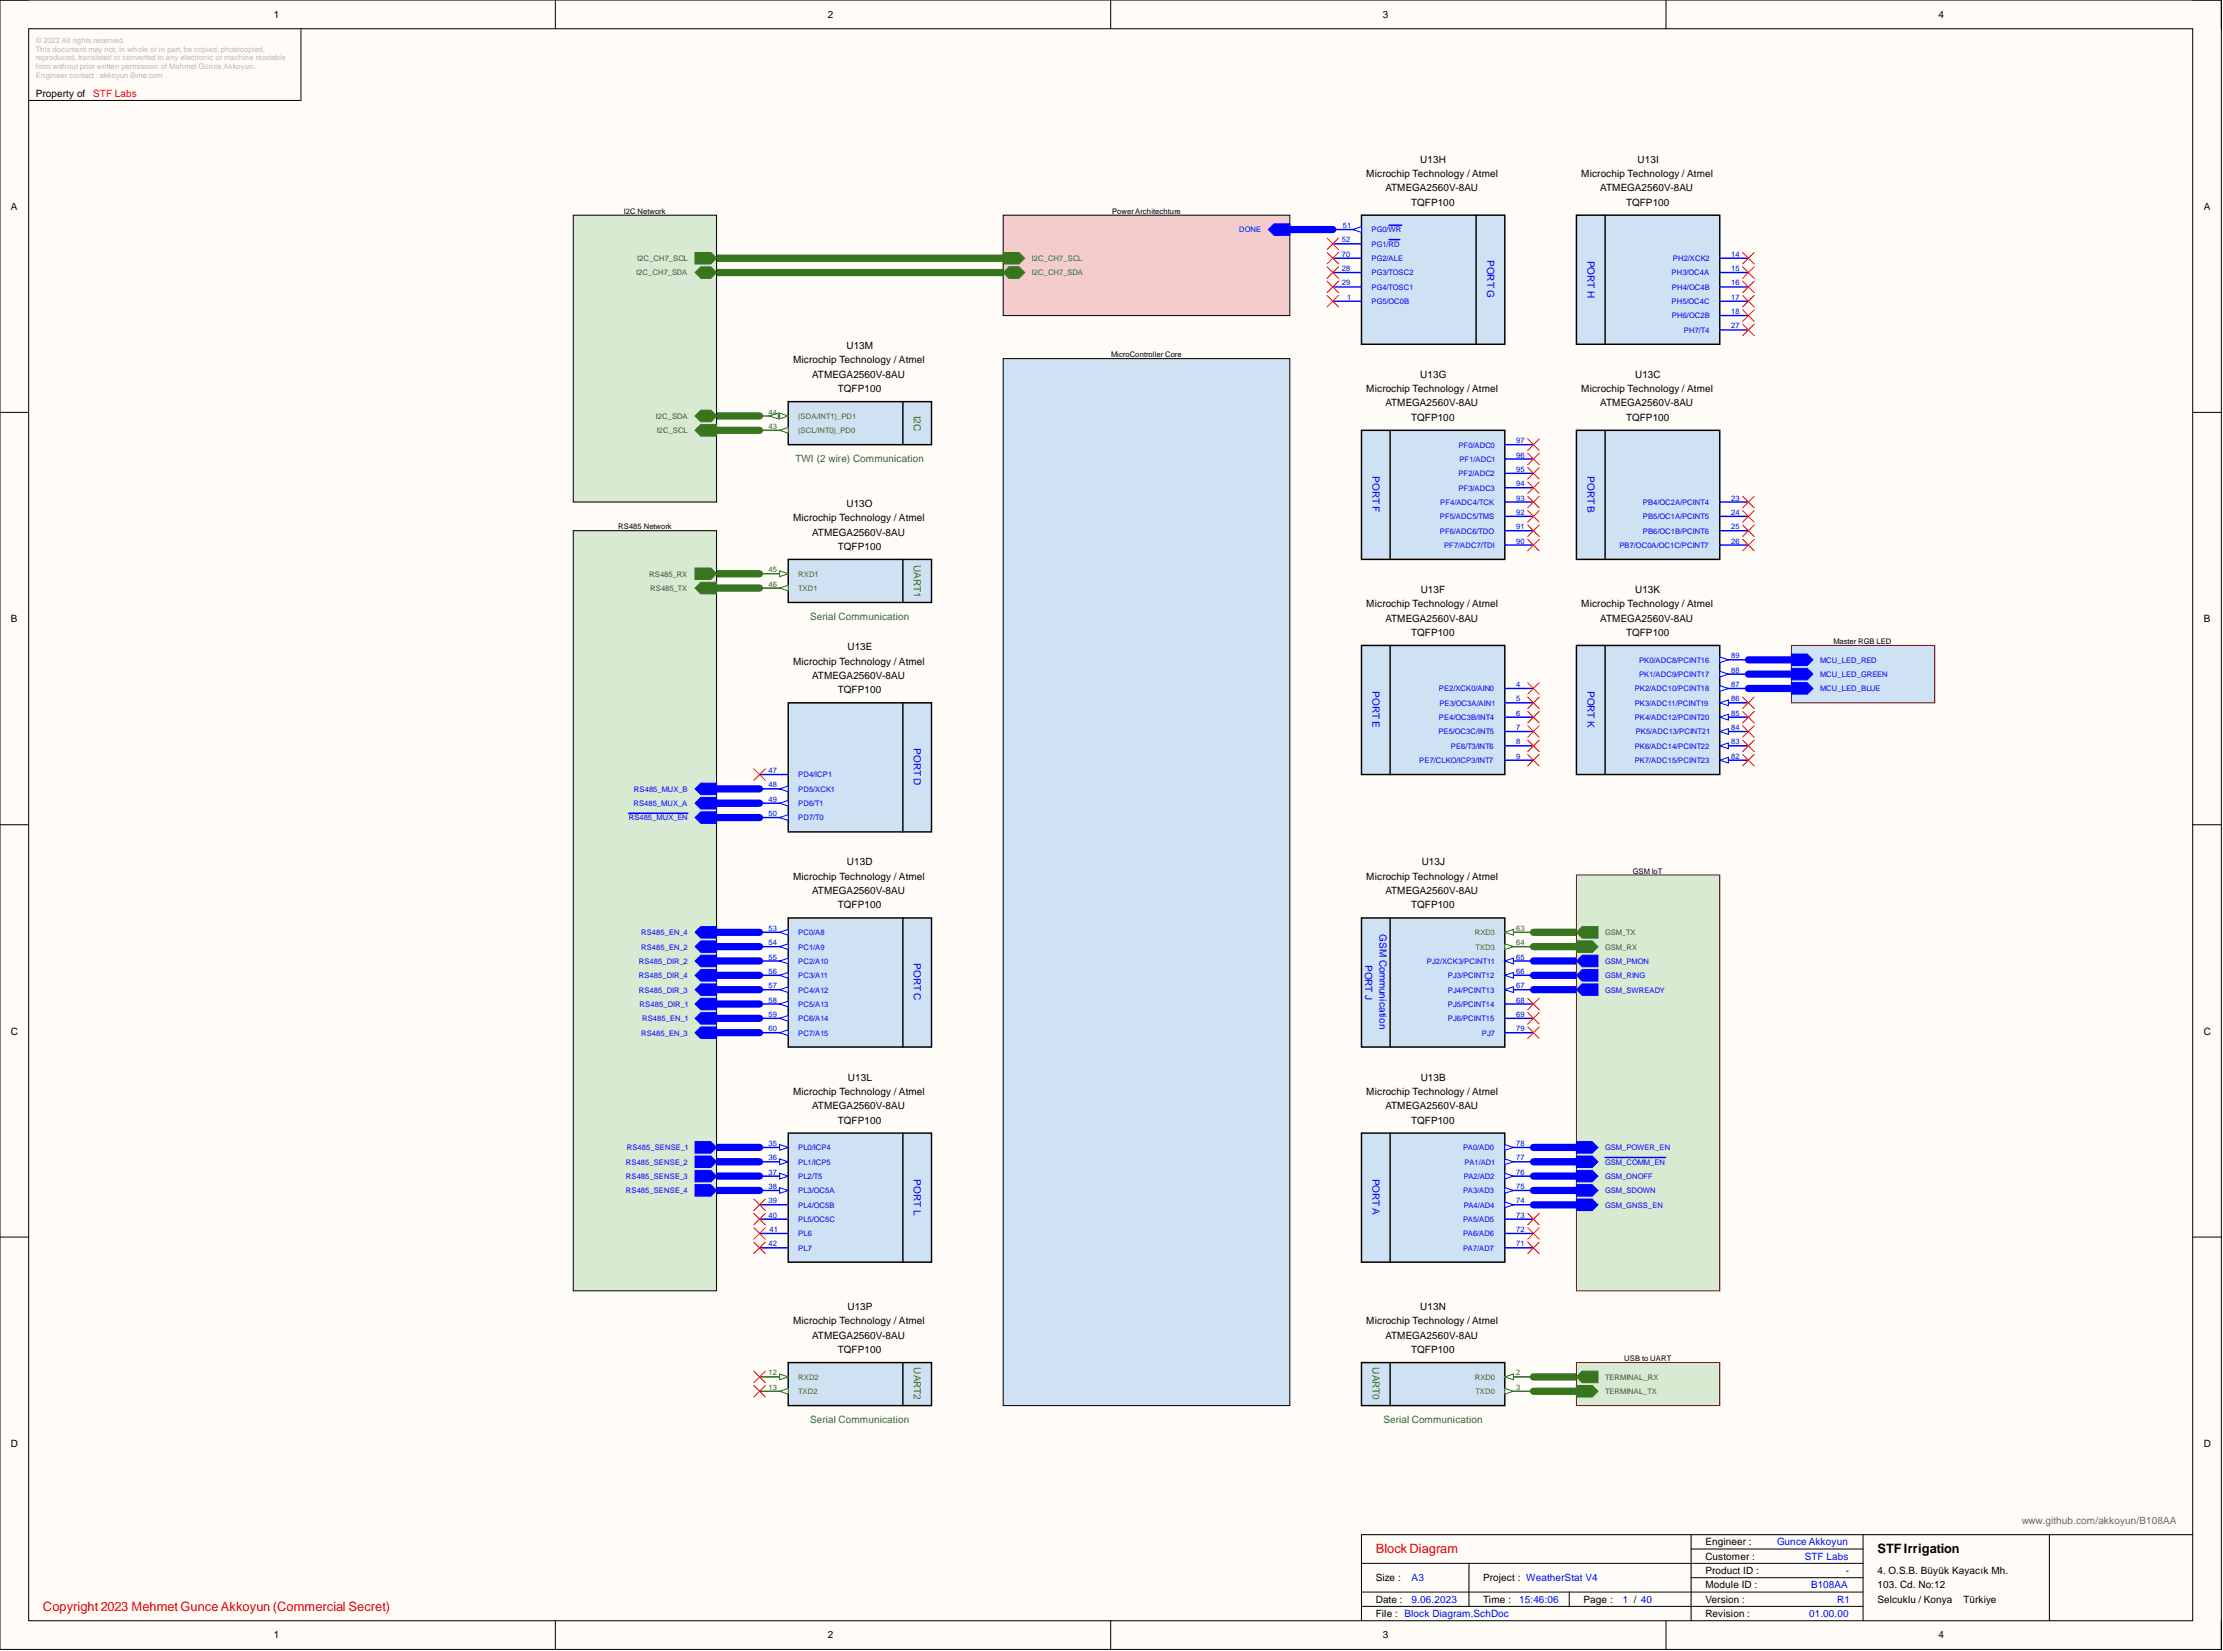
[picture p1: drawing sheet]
<svg xmlns="http://www.w3.org/2000/svg" width="393mm" height="292mm" viewBox="0 0 393 292" stroke-linecap="round" stroke-linejoin="round" font-family="sans-serif">
<defs><g id="words">
<g font-size="2.3" fill="#f00">
<text x="243.4" y="274.8">BlockDiagram</text>
<text x="7.6" y="285">Copyright 2023 Mehmet Gunce Akkoyun (Commercial Secret)</text>
</g>
<text font-size="2.3" x="332.2" y="274.8">STFIrrigation</text>
<g font-size="1.8">
<text x="48.4" y="3.1">1</text>
<text x="146.5" y="3.1">2</text>
<text x="244.7" y="3.1">3</text>
<text x="343" y="3.1">4</text>
<text x="6.3" y="17.1">Property of</text>
<text x="251.3" y="28.8">U13H</text>
<text x="289.8" y="28.8">U13I</text>
<text x="241.8" y="31.3">Microchip Technology / Atmel</text>
<text x="245.1" y="33.8">ATMEGA2560V-8AU</text>
<text x="279.8" y="31.3">Microchip Technology / Atmel</text>
<text x="283.2" y="33.8">ATMEGA2560V-8AU</text>
<text x="1.9" y="37.1">A</text>
<text x="249.7" y="36.4">TQFP100</text>
<text x="287.7" y="36.4">TQFP100</text>
<text x="389.9" y="37.1">A</text>
<text x="140.3" y="64.3">Microchip Technology / Atmel</text>
<text x="149.8" y="61.8">U13M</text>
<text x="143.7" y="66.8">ATMEGA2560V-8AU</text>
<text x="148.3" y="69.4">TQFP100</text>
<text x="241.8" y="69.4">Microchip Technology / Atmel</text>
<text x="245.1" y="71.9">ATMEGA2560V-8AU</text>
<text x="251.3" y="66.8">U13G</text>
<text x="279.8" y="69.4">Microchip Technology / Atmel</text>
<text x="283.2" y="71.9">ATMEGA2560V-8AU</text>
<text x="289.3" y="66.8">U13C</text>
<text x="249.7" y="74.4">TQFP100</text>
<text x="287.7" y="74.4">TQFP100</text>
<text x="149.8" y="89.7">U13O</text>
<text x="140.3" y="92.2">Microchip Technology / Atmel</text>
<text x="143.7" y="94.7">ATMEGA2560V-8AU</text>
<text x="148.3" y="97.3">TQFP100</text>
<text x="241.8" y="107.4">Microchip Technology / Atmel</text>
<text x="251.4" y="104.9">U13F</text>
<text x="279.8" y="107.4">Microchip Technology / Atmel</text>
<text x="289.3" y="104.9">U13K</text>
<text x="1.9" y="110.1">B</text>
<text x="245.1" y="110">ATMEGA2560V-8AU</text>
<text x="249.7" y="112.5">TQFP100</text>
<text x="283.2" y="110">ATMEGA2560V-8AU</text>
<text x="287.7" y="112.5">TQFP100</text>
<text x="389.9" y="110.1">B</text>
<text x="140.3" y="117.6">Microchip Technology / Atmel</text>
<text x="150" y="115">U13E</text>
<text x="143.7" y="120.1">ATMEGA2560V-8AU</text>
<text x="148.3" y="122.7">TQFP100</text>
<text x="140.3" y="155.6">Microchip Technology / Atmel</text>
<text x="149.9" y="153.1">U13D</text>
<text x="241.8" y="155.6">Microchip Technology / Atmel</text>
<text x="251.6" y="153.1">U13J</text>
<text x="143.7" y="158.2">ATMEGA2560V-8AU</text>
<text x="148.3" y="160.7">TQFP100</text>
<text x="245.1" y="158.2">ATMEGA2560V-8AU</text>
<text x="249.7" y="160.7">TQFP100</text>
<text x="1.9" y="183">C</text>
<text x="389.9" y="183">C</text>
<text x="150" y="191.2">U13L</text>
<text x="251.4" y="191.2">U13B</text>
<text x="140.3" y="193.7">Microchip Technology / Atmel</text>
<text x="143.7" y="196.2">ATMEGA2560V-8AU</text>
<text x="241.8" y="193.7">Microchip Technology / Atmel</text>
<text x="245.1" y="196.2">ATMEGA2560V-8AU</text>
<text x="148.3" y="198.8">TQFP100</text>
<text x="249.7" y="198.8">TQFP100</text>
<text x="150" y="231.8">U13P</text>
<text x="251.3" y="231.8">U13N</text>
<text x="140.3" y="234.3">Microchip Technology / Atmel</text>
<text x="143.7" y="236.8">ATMEGA2560V-8AU</text>
<text x="148.3" y="239.4">TQFP100</text>
<text x="241.8" y="234.3">Microchip Technology / Atmel</text>
<text x="245.1" y="236.8">ATMEGA2560V-8AU</text>
<text x="249.7" y="239.4">TQFP100</text>
<text x="1.9" y="256">D</text>
<text x="389.9" y="256">D</text>
<text x="301.8" y="273.4">Engineer :</text>
<text x="301.8" y="275.9">Customer :</text>
<text x="243.4" y="279.7">Size :</text>
<text x="262.5" y="279.7">Project : WeatherStat V4</text>
<text x="301.8" y="278.5">Product ID :</text>
<text x="301.8" y="281">Module ID :</text>
<text x="332.2" y="278.5">4. O.S.B. Büyük Kayacık Mh.</text>
<text x="332.2" y="281">103. Cd. No:12</text>
<text x="243.4" y="286.1">File : Block Diagram.SchDoc</text>
<text x="243.4" y="283.5">Date :</text>
<text x="262.5" y="283.5">Time :</text>
<text x="280.2" y="283.5">Page :</text>
<text x="301.8" y="286.1">Revision :</text>
<text x="301.8" y="283.5">Version :</text>
<text x="332.2" y="283.5">Selcuklu / Konya</text>
<text x="347.4" y="283.5">Türkiye</text>
<text x="48.4" y="289.9">1</text>
<text x="146.5" y="289.9">2</text>
<text x="244.7" y="289.9">3</text>
<text x="343" y="289.9">4</text>
</g>
<text font-size="1.8" fill="#f00" x="16.5" y="17.1">STF Labs</text>
<g font-size="1.8" fill="#00f">
<text x="263.1" y="46" transform="rotate(90 263.1 46)">PORT G</text>
<text x="280.9" y="46.1" transform="rotate(90 280.9 46.1)">PORT H</text>
<text x="242.8" y="84.3" transform="rotate(90 242.8 84.3)">PORT F</text>
<text x="280.9" y="84.3" transform="rotate(90 280.9 84.3)">PORT B</text>
<text x="242.8" y="122.3" transform="rotate(90 242.8 122.3)">PORT E</text>
<text x="280.9" y="122.2" transform="rotate(90 280.9 122.2)">PORT K</text>
<text x="161.7" y="132.4" transform="rotate(90 161.7 132.4)">PORT D</text>
<text x="244.1" y="165.3" transform="rotate(90 244.1 165.3)">GSM Communication</text>
<text x="161.7" y="170.4" transform="rotate(90 161.7 170.4)">PORT C</text>
<text x="241.6" y="170.7" transform="rotate(90 241.6 170.7)">PORT J</text>
<text x="161.7" y="208.7" transform="rotate(90 161.7 208.7)">PORT L</text>
<text x="242.8" y="208.5" transform="rotate(90 242.8 208.5)">PORT A</text>
<text x="314.4" y="273.4">Gunce Akkoyun</text>
<text x="319.3" y="275.9">STF Labs</text>
<text x="249.8" y="279.7">A3</text>
<text x="320.4" y="281">B108AA</text>
<text x="326.6" y="278.5">-</text>
<text x="249.8" y="283.5">9.06.2023</text>
<text x="268.8" y="283.5">15:46:06</text>
<text x="287.1" y="283.5">1 / 40</text>
<text x="320.1" y="286.1">01.00.00</text>
<text x="325.1" y="283.5">R1</text>
</g>
<g font-size="1.8" fill="#38761d">
<text x="161.7" y="73.5" transform="rotate(90 161.7 73.5)">I2C</text>
<text x="140.7" y="81.8">TWI (2 wire) Communication</text>
<text x="161.7" y="100" transform="rotate(90 161.7 100)">UART1</text>
<text x="143.4" y="109.7">Serial Communication</text>
<text x="161.7" y="241.9" transform="rotate(90 161.7 241.9)">UART2</text>
<text x="242.8" y="241.9" transform="rotate(90 242.8 241.9)">UART0</text>
<text x="143.4" y="251.8">Serial Communication</text>
<text x="244.8" y="251.8">Serial Communication</text>
</g>
<text font-size="1.8" fill="#666" x="357.7" y="269.6">www.github.com/akkoyun/B108AA</text>
<g font-size="1.4" fill="#b7b7b7">
<text x="6.3" y="7.6">© 2022 All rights reserved.</text>
<text x="6.3" y="9.1">This document may not, in whole or in part, be copied, photocopied,</text>
<text x="6.3" y="10.7">reproduced, translated or converted to any electronic or machine readable</text>
<text x="6.3" y="12.2">from without prior written permission of Mehmet Günce Akkoyun.</text>
<text x="6.3" y="13.7">Engineer contact : akkoyun@me.com</text>
</g>
<g font-size="1.4">
<text x="110.4" y="37.8">I2C Network</text>
<text x="196.8" y="37.8">Power Architechture</text>
<text x="196.6" y="63.2">MicroController Core</text>
<text x="109.4" y="93.6">RS485 Network</text>
<text x="324.4" y="113.9">Master RGB LED</text>
<text x="288.9" y="154.5">GSM IoT</text>
<text x="287.4" y="240.8">USB to UART</text>
</g>
<g font-size="1.4" fill="#00f">
<text x="219.3" y="41.1">DONE</text>
<text x="237.6" y="40.4">51</text>
<text x="242.7" y="41.1">PG0/WR</text>
<text x="237.4" y="48">28</text>
<text x="237.4" y="45.4">70</text>
<text x="237.4" y="42.9">52</text>
<text x="242.7" y="46.2">PG2/ALE</text>
<text x="242.7" y="43.7">PG1/RD</text>
<text x="296" y="46.2">PH2/XCK2</text>
<text x="306.3" y="45.4">14</text>
<text x="306.3" y="48">15</text>
<text x="237.4" y="50.5">29</text>
<text x="238.4" y="53">1</text>
<text x="242.7" y="53.8">PG5/OC0B</text>
<text x="242.7" y="48.7">PG3/TOSC2</text>
<text x="242.7" y="51.3">PG4/TOSC1</text>
<text x="295.8" y="48.7">PH3/OC4A</text>
<text x="295.8" y="53.8">PH5/OC4C</text>
<text x="295.8" y="51.3">PH4/OC4B</text>
<text x="306.3" y="50.5">16</text>
<text x="306.3" y="53">17</text>
<text x="295.8" y="56.3">PH6/OC2B</text>
<text x="298" y="58.9">PH7/T4</text>
<text x="306.3" y="55.6">18</text>
<text x="306.3" y="58.1">27</text>
<text x="258.1" y="79.2">PF0/ADC0</text>
<text x="258.2" y="81.7">PF1/ADC1</text>
<text x="268.3" y="78.4">97</text>
<text x="268.3" y="81">96</text>
<text x="268.3" y="83.5">95</text>
<text x="254.9" y="89.3">PF4/ADC4/TCK</text>
<text x="258.1" y="84.3">PF2/ADC2</text>
<text x="258.1" y="86.8">PF3/ADC3</text>
<text x="268.3" y="86">94</text>
<text x="268.3" y="88.6">93</text>
<text x="290.7" y="89.3">PB4/OC2A/PCINT4</text>
<text x="306.3" y="88.6">23</text>
<text x="254.8" y="91.9">PF5/ADC5/TMS</text>
<text x="254.8" y="94.4">PF6/ADC6/TDO</text>
<text x="268.3" y="91.1">92</text>
<text x="268.3" y="93.6">91</text>
<text x="290.7" y="91.9">PB5/OC1A/PCINT5</text>
<text x="290.7" y="94.4">PB6/OC1B/PCINT6</text>
<text x="306.3" y="91.1">24</text>
<text x="306.3" y="93.6">25</text>
<text x="255.5" y="96.9">PF7/ADC7/TDI</text>
<text x="268.3" y="96.2">90</text>
<text x="286.6" y="96.9">PB7/OC0A/OC1C/PCINT7</text>
<text x="306.3" y="96.2">26</text>
<text x="290" y="117.2">PK0/ADC8/PCINT16</text>
<text x="290" y="119.8">PK1/ADC9/PCINT17</text>
<text x="306.3" y="116.5">89</text>
<text x="306.3" y="119">88</text>
<text x="322.1" y="117.2">MCU_LED_RED</text>
<text x="322.1" y="119.8">MCU_LED_GREEN</text>
<text x="254.6" y="122.3">PE2/XCK0/AIN0</text>
<text x="254.7" y="124.9">PE3/OC3A/AIN1</text>
<text x="268.3" y="121.6">4</text>
<text x="268.3" y="124.1">5</text>
<text x="289.3" y="122.3">PK2/ADC10/PCINT18</text>
<text x="289.3" y="124.9">PK3/ADC11/PCINT19</text>
<text x="306.3" y="121.6">87</text>
<text x="306.3" y="124.1">86</text>
<text x="322.1" y="122.3">MCU_LED_BLUE</text>
<text x="254.5" y="129.9">PE5/OC3C/INT5</text>
<text x="254.6" y="127.4">PE4/OC3B/INT4</text>
<text x="268.3" y="126.6">6</text>
<text x="268.3" y="129.2">7</text>
<text x="268.3" y="131.7">8</text>
<text x="289.3" y="127.4">PK4/ADC12/PCINT20</text>
<text x="289.4" y="129.9">PK5/ADC13/PCINT21</text>
<text x="306.3" y="126.6">85</text>
<text x="306.3" y="129.2">84</text>
<text x="306.3" y="131.7">83</text>
<text x="136" y="136.8">47</text>
<text x="141.2" y="137.5">PD4/ICP1</text>
<text x="251.1" y="135">PE7/CLKO/ICP3/INT7</text>
<text x="256.7" y="132.5">PE6/T3/INT6</text>
<text x="268.3" y="134.2">9</text>
<text x="289.3" y="132.5">PK6/ADC14/PCINT22</text>
<text x="289.3" y="135">PK7/ADC15/PCINT23</text>
<text x="306.3" y="134.2">82</text>
<text x="112.1" y="142.6">RS485_MUX_A</text>
<text x="112.2" y="140.1">RS485_MUX_B</text>
<text x="136" y="139.3">48</text>
<text x="136" y="141.9">49</text>
<text x="141.2" y="140.1">PD5/XCK1</text>
<text x="141.2" y="142.6">PD6/T1</text>
<text x="111.2" y="145.2">RS485_MUX_EN</text>
<text x="136" y="144.4">50</text>
<text x="141.2" y="145.2">PD7/T0</text>
<text x="113.4" y="168">RS485_EN_2</text>
<text x="113.4" y="165.5">RS485_EN_4</text>
<text x="136" y="167.2">54</text>
<text x="136" y="164.7">53</text>
<text x="141.2" y="168">PC1/A9</text>
<text x="141.2" y="165.5">PC0/A8</text>
<text x="113" y="170.5">RS485_DIR_2</text>
<text x="113" y="173.1">RS485_DIR_4</text>
<text x="136" y="172.3">56</text>
<text x="136" y="169.8">55</text>
<text x="141.2" y="173.1">PC3/A11</text>
<text x="141.2" y="170.5">PC2/A10</text>
<text x="252.5" y="170.5">PJ2/XCK3/PCINT11</text>
<text x="256.2" y="173.1">PJ3/PCINT12</text>
<text x="268.3" y="172.3">66</text>
<text x="268.3" y="169.8">65</text>
<text x="284" y="170.5">GSM_PMON</text>
<text x="284" y="173.1">GSM_RING</text>
<text x="113" y="175.6">RS485_DIR_3</text>
<text x="113.2" y="178.1">RS485_DIR_1</text>
<text x="136" y="179.9">59</text>
<text x="136" y="177.4">58</text>
<text x="136" y="174.8">57</text>
<text x="141.2" y="178.1">PC5/A13</text>
<text x="141.2" y="175.6">PC4/A12</text>
<text x="256.2" y="178.1">PJ5/PCINT14</text>
<text x="256.2" y="175.6">PJ4/PCINT13</text>
<text x="268.3" y="179.9">69</text>
<text x="268.3" y="177.4">68</text>
<text x="268.3" y="174.8">67</text>
<text x="284" y="175.6">GSM_SWREADY</text>
<text x="113.4" y="183.2">RS485_EN_3</text>
<text x="113.6" y="180.7">RS485_EN_1</text>
<text x="136" y="182.5">60</text>
<text x="141.2" y="183.2">PC7/A15</text>
<text x="141.2" y="180.7">PC6/A14</text>
<text x="256.2" y="180.7">PJ6/PCINT15</text>
<text x="262.2" y="183.2">PJ7</text>
<text x="268.3" y="182.5">79</text>
<text x="110.9" y="203.5">RS485_SENSE_1</text>
<text x="136" y="202.8">35</text>
<text x="141.2" y="203.5">PL0/ICP4</text>
<text x="258.9" y="203.5">PA0/AD0</text>
<text x="268.3" y="202.8">78</text>
<text x="284" y="203.5">GSM_POWER_EN</text>
<text x="110.7" y="206.1">RS485_SENSE_2</text>
<text x="110.7" y="208.6">RS485_SENSE_3</text>
<text x="136" y="205.3">36</text>
<text x="136" y="207.8">37</text>
<text x="141.2" y="206.1">PL1/ICP5</text>
<text x="141.2" y="208.6">PL2/T5</text>
<text x="259" y="208.6">PA2/AD2</text>
<text x="259.2" y="206.1">PA1/AD1</text>
<text x="268.3" y="205.3">77</text>
<text x="268.3" y="207.8">76</text>
<text x="284" y="208.6">GSM_ONOFF</text>
<text x="284" y="206.1">GSM_COMM_EN</text>
<text x="110.7" y="211.1">RS485_SENSE_4</text>
<text x="136" y="210.4">38</text>
<text x="136" y="212.9">39</text>
<text x="136" y="215.4">40</text>
<text x="141.2" y="211.1">PL3/OC5A</text>
<text x="141.2" y="213.7">PL4/OC5B</text>
<text x="258.9" y="211.1">PA3/AD3</text>
<text x="259" y="213.7">PA4/AD4</text>
<text x="268.3" y="210.4">75</text>
<text x="268.3" y="212.9">74</text>
<text x="268.3" y="215.4">73</text>
<text x="284" y="211.1">GSM_SDOWN</text>
<text x="284" y="213.7">GSM_GNSS_EN</text>
<text x="136" y="220.5">42</text>
<text x="136.2" y="218">41</text>
<text x="141.2" y="216.2">PL5/OC5C</text>
<text x="141.2" y="218.7">PL6</text>
<text x="141.2" y="221.3">PL7</text>
<text x="258.9" y="216.2">PA5/AD5</text>
<text x="258.9" y="218.7">PA6/AD6</text>
<text x="258.9" y="221.3">PA7/AD7</text>
<text x="268.3" y="218">72</text>
<text x="268.3" y="220.5">71</text>
</g>
<g font-size="1.4" fill="#38761d">
<text x="112.8" y="46.2">I2C_CH7_SCL</text>
<text x="182.6" y="46.2">I2C_CH7_SCL</text>
<text x="112.6" y="48.7">I2C_CH7_SDA</text>
<text x="182.6" y="48.7">I2C_CH7_SDA</text>
<text x="116.1" y="74.1">I2C_SDA</text>
<text x="116.2" y="76.6">I2C_SCL</text>
<text x="136" y="75.9">43</text>
<text x="136" y="73.3">44</text>
<text x="141.2" y="76.6">(SCL/INT0)_PD0</text>
<text x="141.2" y="74.1">(SDA/INT1)_PD1</text>
<text x="136" y="101.3">45</text>
<text x="114.9" y="102">RS485_RX</text>
<text x="115" y="104.6">RS485_TX</text>
<text x="136" y="103.8">46</text>
<text x="141.2" y="102">RXD1</text>
<text x="141.2" y="104.6">TXD1</text>
<text x="260.9" y="165.5">RXD3</text>
<text x="261.1" y="168">TXD3</text>
<text x="268.3" y="167.2">64</text>
<text x="268.3" y="164.7">63</text>
<text x="284" y="165.5">GSM_TX</text>
<text x="284" y="168">GSM_RX</text>
<text x="136" y="243.4">12</text>
<text x="136" y="245.9">13</text>
<text x="141.2" y="244.1">RXD2</text>
<text x="260.9" y="244.1">RXD0</text>
<text x="268.3" y="243.4">2</text>
<text x="268.3" y="245.9">3</text>
<text x="284" y="244.1">TERMINAL_RX</text>
<text x="141.2" y="246.7">TXD2</text>
<text x="261.1" y="246.7">TXD0</text>
<text x="284" y="246.7">TERMINAL_TX</text>
</g>
</g></defs>
<path d="M0 0h393.1v291.8h-393.1z" fill-rule="evenodd" fill="#fffcf8"/>
<path d="M0 0h393.1v291.8h-393.1z" fill="none" stroke="#000" stroke-width=".18"/>
<path d="M5.1 5.1h382.9v281.6h-382.9z" fill-rule="evenodd" fill="#fffcf8"/>
<g fill="none" stroke="#000" stroke-width=".18">
<path d="M0 0h5.1M5.1 5.1h382.9v281.6h-382.9zM53.3 5.1v12.7h-48.2M98.3 0v5.1M196.5 0v5.1M294.8 0v5.1M388 0h5.1v5.1M0 73h5.1M388 73h5.1M0 145.9h5.1M388 145.9h5.1M0 218.9h5.1"/>
<path d="M388 218.9h5.1M240.9 276.6h88.8M259.9 276.6v7.6M299.2 274.1h30.5M299.2 279.1h30.5M299.2 271.5v15.2M329.7 271.5v15.2M362.6 271.5v15.2M388 271.5h-147.1v15.2M98.3 286.7v5.1M196.5 286.7v5.1M240.9 281.7h88.8"/>
<path d="M240.9 284.2h88.8M277.7 281.7v2.5M294.8 286.7v5.1M393.1 286.7v5.1"/>
</g>
<path d="M126.8 45.7h50.7M126.8 48.2h50.7M126.8 73.6h7.6M126.8 76.1h7.6M126.8 101.5h7.6M126.8 104h7.6M271.3 167.5h7.6M271.3 164.9h7.6M271.3 243.6h7.6M271.3 246.1h7.6" fill="none" stroke="#38761d" stroke-width="1.3"/>
<g fill="none" stroke="#00f" stroke-width="1.3">
<path d="M228.2 40.6h7.6M309.4 116.7h7.6M309.4 119.3h7.6M126.8 139.6h7.6M309.4 121.8h7.6M126.8 142.1h7.6M126.8 144.6h7.6M126.8 164.9h7.6M126.8 167.5h7.6M126.8 170h7.6M126.8 172.6h7.6M126.8 175.1h7.6"/>
<path d="M126.8 177.6h7.6M271.3 170h7.6M271.3 172.6h7.6M271.3 175.1h7.6M126.8 180.2h7.6M126.8 182.7h7.6M126.8 203h7.6M126.8 205.5h7.6M126.8 208.1h7.6M126.8 210.6h7.6M271.3 203h7.6M271.3 205.5h7.6"/>
<path d="M271.3 208.1h7.6M271.3 210.6h7.6M271.3 213.2h7.6"/>
</g>
<path d="M101.4 93.9h25.4v134.5h-25.4z" fill-rule="evenodd" fill="#d9ead3"/>
<path d="M101.4 93.9h25.4v134.5h-25.4z" fill="none" stroke="#000" stroke-width=".18"/>
<path d="M124 179.2h2.8v2h-2.8l-1-1z" fill-rule="evenodd" fill="#00f"/>
<path d="M124 179.2h2.8v2h-2.8l-1-1z" fill="none" stroke="#00f" stroke-width=".18"/>
<path d="M123 202h2.8l1 1-1 1h-2.8z" fill-rule="evenodd" fill="#00f"/>
<path d="M123 202h2.8l1 1-1 1h-2.8z" fill="none" stroke="#00f" stroke-width=".18"/>
<path d="M124 176.6h2.8v2h-2.8l-1-1z" fill-rule="evenodd" fill="#00f"/>
<path d="M124 176.6h2.8v2h-2.8l-1-1z" fill="none" stroke="#00f" stroke-width=".18"/>
<path d="M124 166.5h2.8v2h-2.8l-1-1z" fill-rule="evenodd" fill="#00f"/>
<path d="M124 166.5h2.8v2h-2.8l-1-1z" fill="none" stroke="#00f" stroke-width=".18"/>
<path d="M123 204.5h2.8l1 1-1 1.1h-2.8z" fill-rule="evenodd" fill="#00f"/>
<path d="M123 204.5h2.8l1 1-1 1.1h-2.8z" fill="none" stroke="#00f" stroke-width=".18"/>
<path d="M124 169h2.8v2h-2.8l-1-1z" fill-rule="evenodd" fill="#00f"/>
<path d="M124 169h2.8v2h-2.8l-1-1z" fill="none" stroke="#00f" stroke-width=".18"/>
<path d="M124 181.7h2.8v2h-2.8l-1-1z" fill-rule="evenodd" fill="#00f"/>
<path d="M124 181.7h2.8v2h-2.8l-1-1z" fill="none" stroke="#00f" stroke-width=".18"/>
<path d="M123 207.1h2.8l1 1-1 1h-2.8z" fill-rule="evenodd" fill="#00f"/>
<path d="M123 207.1h2.8l1 1-1 1h-2.8z" fill="none" stroke="#00f" stroke-width=".18"/>
<path d="M124 174.1h2.8v2h-2.8l-1-1z" fill-rule="evenodd" fill="#00f"/>
<path d="M124 174.1h2.8v2h-2.8l-1-1z" fill="none" stroke="#00f" stroke-width=".18"/>
<path d="M124 163.9h2.8v2.1h-2.8l-1-1.1z" fill-rule="evenodd" fill="#00f"/>
<path d="M124 163.9h2.8v2.1h-2.8l-1-1.1z" fill="none" stroke="#00f" stroke-width=".18"/>
<path d="M123 209.6h2.8l1 1-1 1h-2.8z" fill-rule="evenodd" fill="#00f"/>
<path d="M123 209.6h2.8l1 1-1 1h-2.8z" fill="none" stroke="#00f" stroke-width=".18"/>
<path d="M124 171.5h2.8v2.1h-2.8l-1-1z" fill-rule="evenodd" fill="#00f"/>
<path d="M124 171.5h2.8v2.1h-2.8l-1-1z" fill="none" stroke="#00f" stroke-width=".18"/>
<path d="M124 143.6h2.8v2.1h-2.8l-1-1.1z" fill-rule="evenodd" fill="#00f"/>
<path d="M124 143.6h2.8v2.1h-2.8l-1-1.1z" fill="none" stroke="#00f" stroke-width=".18"/>
<path d="M111.2 143.9h10.5" fill="none" stroke="#00f" stroke-width=".25"/>
<path d="M124 141.1h2.8v2h-2.8l-1-1z" fill-rule="evenodd" fill="#00f"/>
<path d="M124 141.1h2.8v2h-2.8l-1-1z" fill="none" stroke="#00f" stroke-width=".18"/>
<path d="M124 138.6h2.8v2h-2.8l-1-1z" fill-rule="evenodd" fill="#00f"/>
<path d="M124 138.6h2.8v2h-2.8l-1-1z" fill="none" stroke="#00f" stroke-width=".18"/>
<path d="M124 103h2.8v2.1h-2.8l-1-1.1z" fill-rule="evenodd" fill="#38761d"/>
<path d="M124 103h2.8v2.1h-2.8l-1-1.1z" fill="none" stroke="#38761d" stroke-width=".18"/>
<path d="M123 100.5h2.8l1 1-1 1h-2.8z" fill-rule="evenodd" fill="#38761d"/>
<path d="M123 100.5h2.8l1 1-1 1h-2.8z" fill="none" stroke="#38761d" stroke-width=".18"/>
<path d="M101.4 38.1h25.4v50.7h-25.4z" fill-rule="evenodd" fill="#d9ead3"/>
<path d="M101.4 38.1h25.4v50.7h-25.4z" fill="none" stroke="#000" stroke-width=".18"/>
<path d="M124 47.2h1.8l1 1-1 1h-1.8l-1-1z" fill-rule="evenodd" fill="#38761d"/>
<path d="M124 47.2h1.8l1 1-1 1h-1.8l-1-1z" fill="none" stroke="#38761d" stroke-width=".18"/>
<path d="M123 44.7h2.8l1 1-1 1h-2.8z" fill-rule="evenodd" fill="#38761d"/>
<path d="M123 44.7h2.8l1 1-1 1h-2.8z" fill="none" stroke="#38761d" stroke-width=".18"/>
<path d="M124 72.6h1.8l1 1-1 1h-1.8l-1-1z" fill-rule="evenodd" fill="#38761d"/>
<path d="M124 72.6h1.8l1 1-1 1h-1.8l-1-1z" fill="none" stroke="#38761d" stroke-width=".18"/>
<path d="M124 75.1h2.8v2h-2.8l-1-1z" fill-rule="evenodd" fill="#38761d"/>
<path d="M124 75.1h2.8v2h-2.8l-1-1z" fill="none" stroke="#38761d" stroke-width=".18"/>
<path d="M177.5 38.1h50.7v17.7h-50.7z" fill-rule="evenodd" fill="#f4cccc"/>
<path d="M177.5 38.1h50.7v17.7h-50.7z" fill="none" stroke="#000" stroke-width=".18"/>
<path d="M225.4 39.6h2.8v2h-2.8l-1-1z" fill-rule="evenodd" fill="#00f"/>
<path d="M225.4 39.6h2.8v2h-2.8l-1-1z" fill="none" stroke="#00f" stroke-width=".18"/>
<path d="M178.5 47.2h1.8l1 1-1 1h-1.8l-1-1z" fill-rule="evenodd" fill="#38761d"/>
<path d="M178.5 47.2h1.8l1 1-1 1h-1.8l-1-1z" fill="none" stroke="#38761d" stroke-width=".18"/>
<path d="M177.5 44.7h2.8l1 1-1 1h-2.8z" fill-rule="evenodd" fill="#38761d"/>
<path d="M177.5 44.7h2.8l1 1-1 1h-2.8z" fill="none" stroke="#38761d" stroke-width=".18"/>
<path d="M278.9 154.8h25.4v73.6h-25.4z" fill-rule="evenodd" fill="#d9ead3"/>
<path d="M278.9 154.8h25.4v73.6h-25.4z" fill="none" stroke="#800000" stroke-width=".18"/>
<path d="M278.9 207.1h2.8l1 1-1 1h-2.8z" fill-rule="evenodd" fill="#00f"/>
<path d="M278.9 207.1h2.8l1 1-1 1h-2.8z" fill="none" stroke="#00f" stroke-width=".18"/>
<path d="M278.9 209.6h2.8l1 1-1 1h-2.8z" fill-rule="evenodd" fill="#00f"/>
<path d="M278.9 209.6h2.8l1 1-1 1h-2.8z" fill="none" stroke="#00f" stroke-width=".18"/>
<path d="M278.9 212.1h2.8l1 1.1-1 1h-2.8z" fill-rule="evenodd" fill="#00f"/>
<path d="M278.9 212.1h2.8l1 1.1-1 1h-2.8z" fill="none" stroke="#00f" stroke-width=".18"/>
<path d="M280 169h2.7v2h-2.7l-1.1-1z" fill-rule="evenodd" fill="#00f"/>
<path d="M280 169h2.7v2h-2.7l-1.1-1z" fill="none" stroke="#00f" stroke-width=".18"/>
<path d="M280 174.1h2.7v2h-2.7l-1.1-1z" fill-rule="evenodd" fill="#00f"/>
<path d="M280 174.1h2.7v2h-2.7l-1.1-1z" fill="none" stroke="#00f" stroke-width=".18"/>
<path d="M280 171.5h2.7v2.1h-2.7l-1.1-1z" fill-rule="evenodd" fill="#00f"/>
<path d="M280 171.5h2.7v2.1h-2.7l-1.1-1z" fill="none" stroke="#00f" stroke-width=".18"/>
<path d="M278.9 204.5h2.8l1 1-1 1.1h-2.8z" fill-rule="evenodd" fill="#00f"/>
<path d="M278.9 204.5h2.8l1 1-1 1.1h-2.8z" fill="none" stroke="#00f" stroke-width=".18"/>
<path d="M284 204.8h10.7" fill="none" stroke="#00f" stroke-width=".25"/>
<path d="M280 163.9h2.7v2.1h-2.7l-1.1-1.1z" fill-rule="evenodd" fill="#38761d"/>
<path d="M280 163.9h2.7v2.1h-2.7l-1.1-1.1z" fill="none" stroke="#38761d" stroke-width=".18"/>
<path d="M278.9 166.5h2.8l1 1-1 1h-2.8z" fill-rule="evenodd" fill="#38761d"/>
<path d="M278.9 166.5h2.8l1 1-1 1h-2.8z" fill="none" stroke="#38761d" stroke-width=".18"/>
<path d="M278.9 202h2.8l1 1-1 1h-2.8z" fill-rule="evenodd" fill="#00f"/>
<path d="M278.9 202h2.8l1 1-1 1h-2.8z" fill="none" stroke="#00f" stroke-width=".18"/>
<path d="M177.5 63.4h50.7v185.3h-50.7z" fill-rule="evenodd" fill="#cfe2f3"/>
<path d="M177.5 63.4h50.7v185.3h-50.7z" fill="none" stroke="#000" stroke-width=".18"/>
<path d="M139.5 71.1h25.3v7.6h-25.3z" fill-rule="evenodd" fill="#cfe2f3"/>
<path d="M139.5 71.1h25.3v7.6h-25.3z" fill="none" stroke="#000" stroke-width=".25"/>
<path d="M134.4 76.1h5.1" fill="none" stroke="#38761d" stroke-width=".25"/>
<path d="M138 76.1l1.5-.5v1z" fill="#f8fcff"/>
<path d="M138 76.1l1.5-.5v1z" fill="none" stroke="#38761d" stroke-width=".18"/>
<path d="M134.4 73.6h5.1" fill="none" stroke="#38761d" stroke-width=".25"/>
<path d="M138 73.1l1.5 .5-1.5 .5z" fill="#f8fcff"/>
<path d="M138 73.1l1.5 .5-1.5 .5z" fill="none" stroke="#38761d" stroke-width=".18"/>
<path d="M136.2 73.6l1.5-.5v1z" fill="#f8fcff"/>
<path d="M136.2 73.6l1.5-.5v1z" fill="none" stroke="#38761d" stroke-width=".18"/>
<path d="M159.8 71.1v7.6" fill="none" stroke="#000" stroke-width=".25"/>
<path d="M139.5 99h25.3v7.6h-25.3z" fill-rule="evenodd" fill="#cfe2f3"/>
<path d="M139.5 99h25.3v7.6h-25.3zM159.8 99v7.6" fill="none" stroke="#000" stroke-width=".25"/>
<path d="M134.4 101.5h5.1" fill="none" stroke="#38761d" stroke-width=".25"/>
<path d="M138 101l1.5 .5-1.5 .5z" fill="#f8fcff"/>
<path d="M138 101l1.5 .5-1.5 .5z" fill="none" stroke="#38761d" stroke-width=".18"/>
<path d="M134.4 104h5.1" fill="none" stroke="#38761d" stroke-width=".25"/>
<path d="M138 104l1.5-.5v1.1z" fill="#f8fcff"/>
<path d="M138 104l1.5-.5v1.1z" fill="none" stroke="#38761d" stroke-width=".18"/>
<path d="M139.5 162.4h25.3v22.8h-25.3z" fill-rule="evenodd" fill="#cfe2f3"/>
<path d="M139.5 162.4h25.3v22.8h-25.3zM159.8 162.4v22.8" fill="none" stroke="#000" stroke-width=".25"/>
<path d="M134.4 182.7h5.1" fill="none" stroke="#00f" stroke-width=".25"/>
<path d="M138 182.7l1.5-.5v1z" fill="#f8fcff"/>
<path d="M138 182.7l1.5-.5v1z" fill="none" stroke="#00f" stroke-width=".18"/>
<path d="M134.4 180.2h5.1" fill="none" stroke="#00f" stroke-width=".25"/>
<path d="M138 180.2l1.5-.5v1z" fill="#f8fcff"/>
<path d="M138 180.2l1.5-.5v1z" fill="none" stroke="#00f" stroke-width=".18"/>
<path d="M134.4 177.6h5.1" fill="none" stroke="#00f" stroke-width=".25"/>
<path d="M138 177.6l1.5-.5v1z" fill="#f8fcff"/>
<path d="M138 177.6l1.5-.5v1z" fill="none" stroke="#00f" stroke-width=".18"/>
<path d="M134.4 175.1h5.1" fill="none" stroke="#00f" stroke-width=".25"/>
<path d="M138 175.1l1.5-.5v1z" fill="#f8fcff"/>
<path d="M138 175.1l1.5-.5v1z" fill="none" stroke="#00f" stroke-width=".18"/>
<path d="M134.4 172.6h5.1" fill="none" stroke="#00f" stroke-width=".25"/>
<path d="M138 172.6l1.5-.5v1z" fill="#f8fcff"/>
<path d="M138 172.6l1.5-.5v1z" fill="none" stroke="#00f" stroke-width=".18"/>
<path d="M134.4 170h5.1" fill="none" stroke="#00f" stroke-width=".25"/>
<path d="M138 170l1.5-.5v1z" fill="#f8fcff"/>
<path d="M138 170l1.5-.5v1z" fill="none" stroke="#00f" stroke-width=".18"/>
<path d="M134.4 167.5h5.1" fill="none" stroke="#00f" stroke-width=".25"/>
<path d="M138 167.5l1.5-.5v1z" fill="#f8fcff"/>
<path d="M138 167.5l1.5-.5v1z" fill="none" stroke="#00f" stroke-width=".18"/>
<path d="M134.4 164.9h5.1" fill="none" stroke="#00f" stroke-width=".25"/>
<path d="M138 164.9l1.5-.5v1.1z" fill="#f8fcff"/>
<path d="M138 164.9l1.5-.5v1.1z" fill="none" stroke="#00f" stroke-width=".18"/>
<path d="M139.5 124.3h25.3v22.9h-25.3z" fill-rule="evenodd" fill="#cfe2f3"/>
<path d="M139.5 124.3h25.3v22.9h-25.3zM159.8 124.3v22.9" fill="none" stroke="#000" stroke-width=".25"/>
<path d="M134.4 137h5.1M134.4 139.6h5.1" fill="none" stroke="#00f" stroke-width=".25"/>
<path d="M138 139.6l1.5-.5v1z" fill="#f8fcff"/>
<path d="M138 139.6l1.5-.5v1z" fill="none" stroke="#00f" stroke-width=".18"/>
<path d="M134.4 142.1h5.1" fill="none" stroke="#00f" stroke-width=".25"/>
<path d="M138 142.1l1.5-.5v1z" fill="#f8fcff"/>
<path d="M138 142.1l1.5-.5v1z" fill="none" stroke="#00f" stroke-width=".18"/>
<path d="M134.4 144.6h5.1" fill="none" stroke="#00f" stroke-width=".25"/>
<path d="M138 144.6l1.5-.5v1.1z" fill="#f8fcff"/>
<path d="M138 144.6l1.5-.5v1.1z" fill="none" stroke="#00f" stroke-width=".18"/>
<path d="M139.5 200.5h25.3v22.8h-25.3z" fill-rule="evenodd" fill="#cfe2f3"/>
<path d="M139.5 200.5h25.3v22.8h-25.3zM159.8 200.5v22.8" fill="none" stroke="#000" stroke-width=".25"/>
<path d="M134.4 203h5.1" fill="none" stroke="#00f" stroke-width=".25"/>
<path d="M138 202.5l1.5 .5-1.5 .5z" fill="#f8fcff"/>
<path d="M138 202.5l1.5 .5-1.5 .5z" fill="none" stroke="#00f" stroke-width=".18"/>
<path d="M134.4 205.5h5.1" fill="none" stroke="#00f" stroke-width=".25"/>
<path d="M138 205l1.5 .5-1.5 .6z" fill="#f8fcff"/>
<path d="M138 205l1.5 .5-1.5 .6z" fill="none" stroke="#00f" stroke-width=".18"/>
<path d="M134.4 208.1h5.1" fill="none" stroke="#00f" stroke-width=".25"/>
<path d="M138 207.6l1.5 .5-1.5 .5z" fill="#f8fcff"/>
<path d="M138 207.6l1.5 .5-1.5 .5z" fill="none" stroke="#00f" stroke-width=".18"/>
<path d="M134.4 210.6h5.1" fill="none" stroke="#00f" stroke-width=".25"/>
<path d="M138 210.1l1.5 .5-1.5 .5z" fill="#f8fcff"/>
<path d="M138 210.1l1.5 .5-1.5 .5z" fill="none" stroke="#00f" stroke-width=".18"/>
<path d="M134.4 213.2h5.1M134.4 215.7h5.1M134.4 218.2h5.1M134.4 220.8h5.1" fill="none" stroke="#00f" stroke-width=".25"/>
<path d="M240.9 200.5h25.4v22.8h-25.4z" fill-rule="evenodd" fill="#cfe2f3"/>
<path d="M240.9 200.5h25.4v22.8h-25.4z" fill="none" stroke="#000" stroke-width=".25"/>
<path d="M266.3 210.6h5" fill="none" stroke="#00f" stroke-width=".25"/>
<path d="M266.3 210.1l1.5 .5-1.5 .5z" fill="#f8fcff"/>
<path d="M266.3 210.1l1.5 .5-1.5 .5z" fill="none" stroke="#00f" stroke-width=".18"/>
<path d="M266.3 213.2h5" fill="none" stroke="#00f" stroke-width=".25"/>
<path d="M266.3 212.7l1.5 .5-1.5 .5z" fill="#f8fcff"/>
<path d="M266.3 212.7l1.5 .5-1.5 .5z" fill="none" stroke="#00f" stroke-width=".18"/>
<path d="M266.3 215.7h5M266.3 218.2h5M266.3 203h5M266.3 220.8h5" fill="none" stroke="#00f" stroke-width=".25"/>
<path d="M266.3 202.5l1.5 .5-1.5 .5z" fill="#f8fcff"/>
<path d="M266.3 202.5l1.5 .5-1.5 .5z" fill="none" stroke="#00f" stroke-width=".18"/>
<path d="M266.3 205.5h5" fill="none" stroke="#00f" stroke-width=".25"/>
<path d="M266.3 205l1.5 .5-1.5 .6z" fill="#f8fcff"/>
<path d="M266.3 205l1.5 .5-1.5 .6z" fill="none" stroke="#00f" stroke-width=".18"/>
<path d="M266.3 208.1h5" fill="none" stroke="#00f" stroke-width=".25"/>
<path d="M266.3 207.6l1.5 .5-1.5 .5z" fill="#f8fcff"/>
<path d="M266.3 207.6l1.5 .5-1.5 .5z" fill="none" stroke="#00f" stroke-width=".18"/>
<path d="M246 200.5v22.8" fill="none" stroke="#000" stroke-width=".25"/>
<path d="M278.9 76.1h25.4v22.9h-25.4z" fill-rule="evenodd" fill="#cfe2f3"/>
<path d="M278.9 76.1h25.4v22.9h-25.4zM284 76.1v22.9" fill="none" stroke="#000" stroke-width=".25"/>
<path d="M304.3 88.8h5.1M304.3 91.4h5.1M304.3 93.9h5.1M304.3 96.4h5.1" fill="none" stroke="#00f" stroke-width=".25"/>
<path d="M240.9 114.2h25.4v22.8h-25.4z" fill-rule="evenodd" fill="#cfe2f3"/>
<path d="M240.9 114.2h25.4v22.8h-25.4zM246 114.2v22.8" fill="none" stroke="#000" stroke-width=".25"/>
<path d="M266.3 121.8h5M266.3 124.3h5M266.3 126.9h5M266.3 129.4h5M266.3 132h5M266.3 134.5h5" fill="none" stroke="#00f" stroke-width=".25"/>
<path d="M240.9 76.1h25.4v22.9h-25.4z" fill-rule="evenodd" fill="#cfe2f3"/>
<path d="M240.9 76.1h25.4v22.9h-25.4zM246 76.1v22.9" fill="none" stroke="#000" stroke-width=".25"/>
<path d="M266.3 78.7h5M266.3 81.2h5M266.3 83.7h5M266.3 86.3h5M266.3 88.8h5M266.3 91.4h5M266.3 93.9h5M266.3 96.4h5" fill="none" stroke="#00f" stroke-width=".25"/>
<path d="M240.9 38.1h25.4v22.8h-25.4z" fill-rule="evenodd" fill="#cfe2f3"/>
<path d="M240.9 38.1h25.4v22.8h-25.4zM261.2 38.1v22.8" fill="none" stroke="#000" stroke-width=".25"/>
<path d="M235.8 53.3h5.1M235.8 48.2h5.1M235.8 50.8h5.1M235.8 45.7h5.1M235.8 43.1h5.1M235.8 40.6h5.1M245.8 42.4h1.9" fill="none" stroke="#00f" stroke-width=".25"/>
<path d="M239.4 40.6l1.5-.5v1z" fill="#f8fcff"/>
<path d="M239.4 40.6l1.5-.5v1z" fill="none" stroke="#00f" stroke-width=".18"/>
<path d="M245.8 39.8h2.2" fill="none" stroke="#00f" stroke-width=".25"/>
<path d="M278.9 38.1h25.4v22.8h-25.4z" fill-rule="evenodd" fill="#cfe2f3"/>
<path d="M278.9 38.1h25.4v22.8h-25.4zM284 38.1v22.8" fill="none" stroke="#000" stroke-width=".25"/>
<path d="M304.3 45.7h5.1M304.3 48.2h5.1M304.3 50.8h5.1M304.3 53.3h5.1M304.3 55.8h5.1M304.3 58.4h5.1" fill="none" stroke="#00f" stroke-width=".25"/>
<path d="M240.9 162.4h25.4v22.8h-25.4z" fill-rule="evenodd" fill="#cfe2f3"/>
<path d="M240.9 162.4h25.4v22.8h-25.4zM246 162.4v22.8" fill="none" stroke="#000" stroke-width=".25"/>
<path d="M266.3 177.6h5M266.3 175.1h5M266.3 180.2h5" fill="none" stroke="#00f" stroke-width=".25"/>
<path d="M266.3 175.1l1.5-.5v1z" fill="#f8fcff"/>
<path d="M266.3 175.1l1.5-.5v1z" fill="none" stroke="#00f" stroke-width=".18"/>
<path d="M266.3 172.6h5" fill="none" stroke="#00f" stroke-width=".25"/>
<path d="M266.3 172.6l1.5-.5v1z" fill="#f8fcff"/>
<path d="M266.3 172.6l1.5-.5v1z" fill="none" stroke="#00f" stroke-width=".18"/>
<path d="M266.3 170h5" fill="none" stroke="#00f" stroke-width=".25"/>
<path d="M266.3 170l1.5-.5v1z" fill="#f8fcff"/>
<path d="M266.3 170l1.5-.5v1z" fill="none" stroke="#00f" stroke-width=".18"/>
<path d="M266.3 182.7h5" fill="none" stroke="#00f" stroke-width=".25"/>
<path d="M266.3 167.5h5" fill="none" stroke="#38761d" stroke-width=".25"/>
<path d="M266.3 167l1.5 .5-1.5 .5z" fill="#f8fcff"/>
<path d="M266.3 167l1.5 .5-1.5 .5z" fill="none" stroke="#38761d" stroke-width=".18"/>
<path d="M266.3 164.9h5" fill="none" stroke="#38761d" stroke-width=".25"/>
<path d="M266.3 164.9l1.5-.5v1.1z" fill="#f8fcff"/>
<path d="M266.3 164.9l1.5-.5v1.1z" fill="none" stroke="#38761d" stroke-width=".18"/>
<path d="M278.9 114.2h25.4v22.8h-25.4z" fill-rule="evenodd" fill="#cfe2f3"/>
<path d="M278.9 114.2h25.4v22.8h-25.4zM284 114.2v22.8" fill="none" stroke="#000" stroke-width=".25"/>
<path d="M304.3 116.7h5.1" fill="none" stroke="#00f" stroke-width=".25"/>
<path d="M304.3 116.2l1.5 .5-1.5 .5z" fill="#f8fcff"/>
<path d="M304.3 116.2l1.5 .5-1.5 .5z" fill="none" stroke="#00f" stroke-width=".18"/>
<path d="M304.3 119.3h5.1" fill="none" stroke="#00f" stroke-width=".25"/>
<path d="M304.3 118.8l1.5 .5-1.5 .5z" fill="#f8fcff"/>
<path d="M304.3 118.8l1.5 .5-1.5 .5z" fill="none" stroke="#00f" stroke-width=".18"/>
<path d="M304.3 121.8h5.1" fill="none" stroke="#00f" stroke-width=".25"/>
<path d="M304.3 121.3l1.5 .5-1.5 .5z" fill="#f8fcff"/>
<path d="M304.3 121.3l1.5 .5-1.5 .5z" fill="none" stroke="#00f" stroke-width=".18"/>
<path d="M304.3 124.3h5.1" fill="none" stroke="#00f" stroke-width=".25"/>
<path d="M304.3 124.3l1.5-.5v1.1z" fill="#f8fcff"/>
<path d="M304.3 124.3l1.5-.5v1.1z" fill="none" stroke="#00f" stroke-width=".18"/>
<path d="M304.3 126.9h5.1" fill="none" stroke="#00f" stroke-width=".25"/>
<path d="M304.3 126.9l1.5-.5v1z" fill="#f8fcff"/>
<path d="M304.3 126.9l1.5-.5v1z" fill="none" stroke="#00f" stroke-width=".18"/>
<path d="M304.3 129.4h5.1" fill="none" stroke="#00f" stroke-width=".25"/>
<path d="M304.3 129.4l1.5-.5v1z" fill="#f8fcff"/>
<path d="M304.3 129.4l1.5-.5v1z" fill="none" stroke="#00f" stroke-width=".18"/>
<path d="M304.3 132h5.1" fill="none" stroke="#00f" stroke-width=".25"/>
<path d="M304.3 132l1.5-.5v1z" fill="#f8fcff"/>
<path d="M304.3 132l1.5-.5v1z" fill="none" stroke="#00f" stroke-width=".18"/>
<path d="M304.3 134.5h5.1" fill="none" stroke="#00f" stroke-width=".25"/>
<path d="M304.3 134.5l1.5-.5v1z" fill="#f8fcff"/>
<path d="M304.3 134.5l1.5-.5v1z" fill="none" stroke="#00f" stroke-width=".18"/>
<path d="M240.9 241.1h25.4v7.6h-25.4z" fill-rule="evenodd" fill="#cfe2f3"/>
<path d="M240.9 241.1h25.4v7.6h-25.4zM246 241.1v7.6" fill="none" stroke="#000" stroke-width=".25"/>
<path d="M266.3 243.6h5" fill="none" stroke="#38761d" stroke-width=".25"/>
<path d="M266.3 243.6l1.5-.5v1z" fill="#f8fcff"/>
<path d="M266.3 243.6l1.5-.5v1z" fill="none" stroke="#38761d" stroke-width=".18"/>
<path d="M266.3 246.1h5" fill="none" stroke="#38761d" stroke-width=".25"/>
<path d="M266.3 245.6l1.5 .5-1.5 .6z" fill="#f8fcff"/>
<path d="M266.3 245.6l1.5 .5-1.5 .6z" fill="none" stroke="#38761d" stroke-width=".18"/>
<path d="M139.5 241.1h25.3v7.6h-25.3z" fill-rule="evenodd" fill="#cfe2f3"/>
<path d="M139.5 241.1h25.3v7.6h-25.3zM159.8 241.1v7.6" fill="none" stroke="#000" stroke-width=".25"/>
<path d="M134.4 243.6h5.1" fill="none" stroke="#38761d" stroke-width=".25"/>
<path d="M138 243.1l1.5 .5-1.5 .5z" fill="#f8fcff"/>
<path d="M138 243.1l1.5 .5-1.5 .5z" fill="none" stroke="#38761d" stroke-width=".18"/>
<path d="M134.4 246.1h5.1" fill="none" stroke="#38761d" stroke-width=".25"/>
<path d="M138 246.1l1.5-.5v1.1z" fill="#f8fcff"/>
<path d="M138 246.1l1.5-.5v1.1z" fill="none" stroke="#38761d" stroke-width=".18"/>
<g fill="none" stroke="#f00" stroke-width=".18">
<path d="M234.8 42.1l2 2.1M234.8 44.7l2 2M234.8 47.2l2 2M234.8 49.7l2 2.1M234.8 52.3l2 2M236.8 42.1l-2 2.1M236.8 44.7l-2 2M236.8 47.2l-2 2M236.8 49.7l-2 2.1M236.8 52.3l-2 2M308.4 44.7l2 2M308.4 47.2l2 2"/>
<path d="M308.4 49.7l2 2.1M308.4 52.3l2 2M308.4 54.8l2 2M308.4 57.4l2 2M310.4 47.2l-2 2M310.4 52.3l-2 2M310.4 54.8l-2 2M310.4 57.4l-2 2M310.4 44.7l-2 2M310.4 49.7l-2 2.1M270.3 77.7l2 2M272.3 77.7l-2 2"/>
<path d="M270.3 80.2l2 2M270.3 82.7l2 2.1M270.3 85.3l2 2M270.3 87.8l2 2M270.3 90.3l2 2.1M270.3 92.9l2 2M270.3 95.4l2 2M272.3 82.7l-2 2.1M272.3 80.2l-2 2M272.3 85.3l-2 2M272.3 87.8l-2 2M272.3 90.3l-2 2.1"/>
<path d="M272.3 92.9l-2 2M272.3 95.4l-2 2M308.4 87.8l2 2M308.4 90.3l2 2.1M308.4 92.9l2 2M308.4 95.4l2 2M310.4 92.9l-2 2M310.4 90.3l-2 2.1M310.4 87.8l-2 2M310.4 95.4l-2 2M133.4 136l2 2M135.4 136l-2 2"/>
<path d="M270.3 133.5l2 2M270.3 130.9l2 2.1M270.3 128.4l2 2M270.3 125.9l2 2M270.3 123.3l2 2.1M270.3 120.8l2 2M272.3 133.5l-2 2M272.3 130.9l-2 2.1M272.3 128.4l-2 2M272.3 125.9l-2 2M272.3 123.3l-2 2.1M272.3 120.8l-2 2"/>
<path d="M308.4 123.3l2 2.1M308.4 125.9l2 2M308.4 128.4l2 2M308.4 130.9l2 2.1M308.4 133.5l2 2M310.4 123.3l-2 2.1M310.4 125.9l-2 2M310.4 128.4l-2 2M310.4 130.9l-2 2.1M310.4 133.5l-2 2M270.3 176.6l2 2M270.3 179.2l2 2"/>
<path d="M272.3 176.6l-2 2M272.3 179.2l-2 2M270.3 181.7l2 2M272.3 181.7l-2 2M133.4 212.1l2 2.1M133.4 214.7l2 2M133.4 217.2l2 2M133.4 219.8l2 2M135.4 212.1l-2 2.1M135.4 214.7l-2 2M135.4 217.2l-2 2M135.4 219.8l-2 2"/>
<path d="M270.3 214.7l2 2M270.3 217.2l2 2M270.3 219.8l2 2M272.3 214.7l-2 2M272.3 217.2l-2 2M272.3 219.8l-2 2M133.4 242.6l2 2M133.4 245.1l2 2.1M135.4 242.6l-2 2M135.4 245.1l-2 2.1"/>
</g>
<path d="M278.9 241.1h25.4v7.6h-25.4z" fill-rule="evenodd" fill="#d9ead3"/>
<path d="M278.9 241.1h25.4v7.6h-25.4z" fill="none" stroke="#800000" stroke-width=".18"/>
<path d="M278.9 245.1h2.8l1 1-1 1.1h-2.8z" fill-rule="evenodd" fill="#38761d"/>
<path d="M278.9 245.1h2.8l1 1-1 1.1h-2.8z" fill="none" stroke="#38761d" stroke-width=".18"/>
<path d="M280 242.6h2.7v2h-2.7l-1.1-1z" fill-rule="evenodd" fill="#38761d"/>
<path d="M280 242.6h2.7v2h-2.7l-1.1-1z" fill="none" stroke="#38761d" stroke-width=".18"/>
<path d="M317 114.2h25.3v10.1h-25.3z" fill-rule="evenodd" fill="#cfe2f3"/>
<path d="M317 114.2h25.3v10.1h-25.3z" fill="none" stroke="#800000" stroke-width=".18"/>
<path d="M317 115.7h2.8l1 1-1 1h-2.8z" fill-rule="evenodd" fill="#00f"/>
<path d="M317 115.7h2.8l1 1-1 1h-2.8z" fill="none" stroke="#00f" stroke-width=".18"/>
<path d="M317 118.3h2.8l1 1-1 1h-2.8z" fill-rule="evenodd" fill="#00f"/>
<path d="M317 118.3h2.8l1 1-1 1h-2.8z" fill="none" stroke="#00f" stroke-width=".18"/>
<path d="M317 120.8h2.8l1 1-1 1h-2.8z" fill-rule="evenodd" fill="#00f"/>
<path d="M317 120.8h2.8l1 1-1 1h-2.8z" fill="none" stroke="#00f" stroke-width=".18"/>
<path d="M126.8 45.7h50.7M126.8 48.2h50.7M126.8 73.6h7.6M126.8 76.1h7.6M126.8 101.5h7.6M126.8 104h7.6M271.3 167.5h7.6M271.3 164.9h7.6M271.3 243.6h7.6M271.3 246.1h7.6" fill="none" stroke="#38761d" stroke-width=".25"/>
<g fill="none" stroke="#00f" stroke-width=".25">
<path d="M228.2 40.6h7.6M309.4 116.7h7.6M309.4 119.3h7.6M126.8 139.6h7.6M309.4 121.8h7.6M126.8 142.1h7.6M126.8 144.6h7.6M126.8 164.9h7.6M126.8 167.5h7.6M126.8 170h7.6M126.8 172.6h7.6M126.8 175.1h7.6"/>
<path d="M126.8 177.6h7.6M271.3 170h7.6M271.3 172.6h7.6M271.3 175.1h7.6M126.8 180.2h7.6M126.8 182.7h7.6M126.8 203h7.6M126.8 205.5h7.6M126.8 208.1h7.6M126.8 210.6h7.6M271.3 203h7.6M271.3 205.5h7.6"/>
<path d="M271.3 208.1h7.6M271.3 210.6h7.6M271.3 213.2h7.6"/>
</g>
<use href="#words"/>
</svg>
